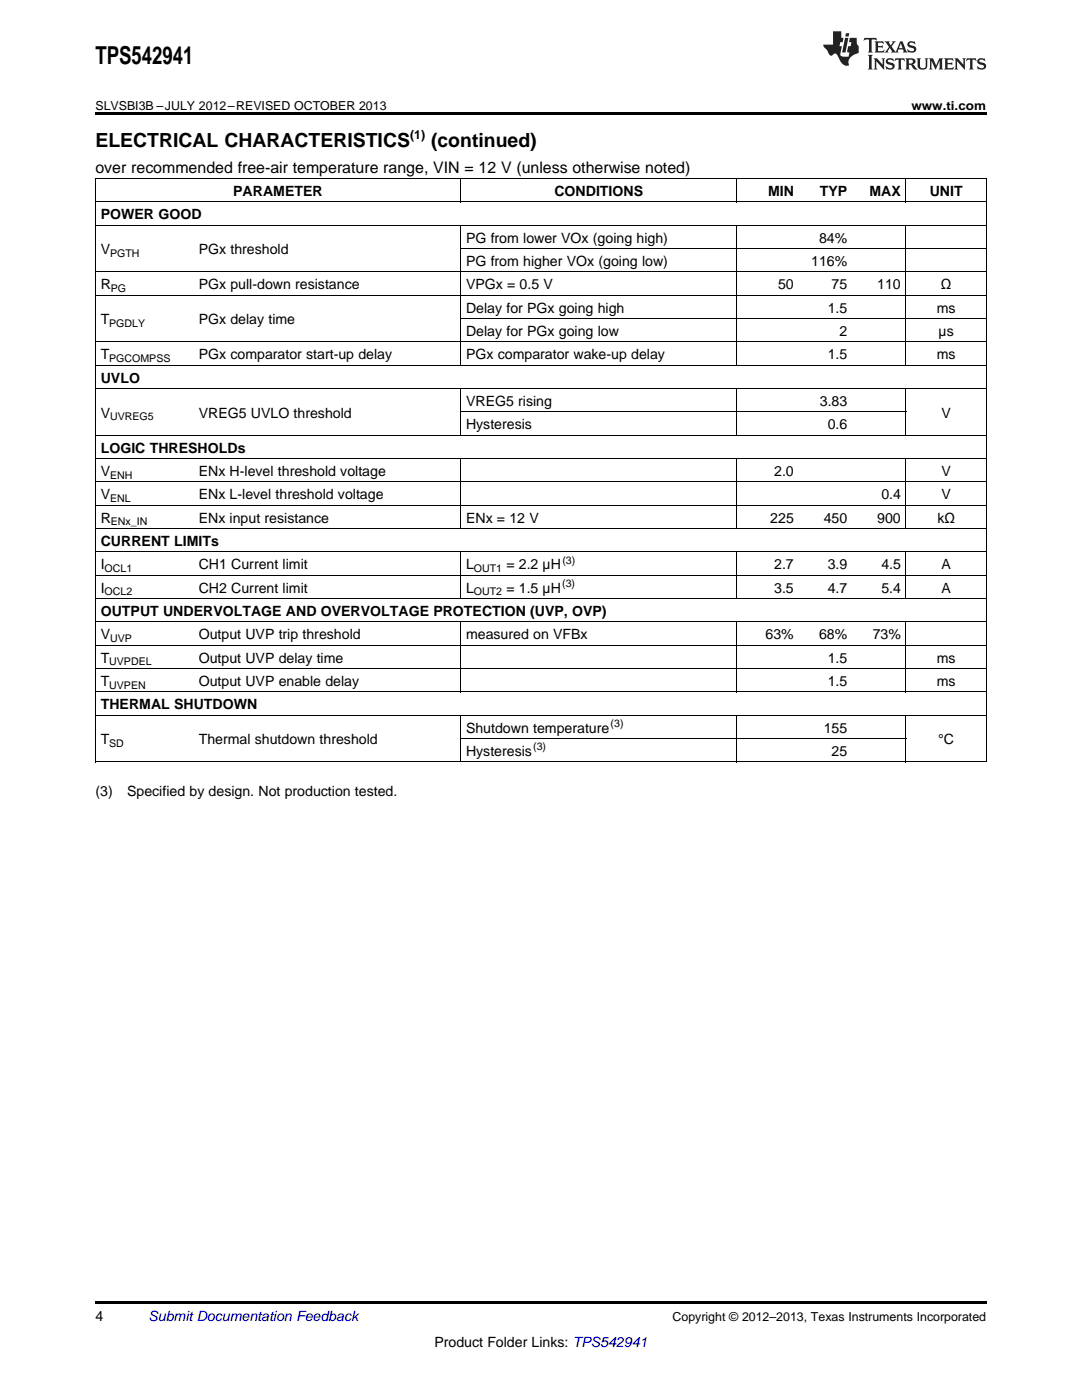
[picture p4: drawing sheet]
<svg xmlns="http://www.w3.org/2000/svg" width="216mm" height="279mm" viewBox="0 0 216 279" stroke-linecap="round" stroke-linejoin="round" font-family="sans-serif">
<defs><g id="words">
<text font-size="4.9" x="19" y="12.8">TPS542941</text>
<g font-size="3.9">
<text x="19" y="29.3">ELECTRICAL CHARACTERISTICS</text>
<text x="86" y="29.3">(continued)</text>
</g>
<text font-size="3.2" x="19" y="34.4">over recommended free-air temperature range, VIN = 12 V (unless otherwise noted)</text>
<g font-size="2.8">
<text x="46.5" y="39.1">PARAMETER</text>
<text x="110.6" y="39.1">CONDITIONS</text>
<text x="153.2" y="39.1">MIN</text>
<text x="163.6" y="39.1">TYP</text>
<text x="173.5" y="39.1">MAX</text>
<text x="185.5" y="39.1">UNIT</text>
<text x="20.1" y="43.7">POWER GOOD</text>
<text x="20.1" y="50.7">V</text>
<text x="39.7" y="50.7">PGx threshold</text>
<text x="93" y="48.4">PG from lower VOx (going high)</text>
<text x="93" y="53.1">PG from higher VOx (going low)</text>
<text x="161.9" y="53.1">116%</text>
<text x="163.4" y="48.4">84%</text>
<text x="20.1" y="57.7">R</text>
<text x="39.7" y="57.7">PGx pull-down resistance</text>
<text x="93" y="57.7">VPGx = 0.5 V</text>
<text x="155.3" y="57.7">50</text>
<text x="165.9" y="57.7">75</text>
<text x="175" y="57.7">110</text>
<text x="187.7" y="57.7">Ω</text>
<text x="20.1" y="64.7">T</text>
<text x="39.7" y="64.7">PGx delay time</text>
<text x="93" y="62.4">Delay for PGx going high</text>
<text x="165.2" y="62.4">1.5</text>
<text x="186.9" y="62.4">ms</text>
<text x="20.1" y="71.7">T</text>
<text x="39.7" y="71.7">PGx comparator start-up delay</text>
<text x="93" y="67">Delay for PGx going low</text>
<text x="93" y="71.7">PGx comparator wake-up delay</text>
<text x="165.2" y="71.7">1.5</text>
<text x="167.5" y="67">2</text>
<text x="186.9" y="71.7">ms</text>
<text x="187.3" y="67">µs</text>
<text x="20.1" y="76.3">UVLO</text>
<text x="20.1" y="83.3">V</text>
<text x="39.7" y="83.3">VREG5 UVLO threshold</text>
<text x="93" y="81">VREG5 rising</text>
<text x="163.6" y="81">3.83</text>
<text x="187.9" y="83.3">V</text>
<text x="93" y="85.7">Hysteresis</text>
<text x="165.2" y="85.7">0.6</text>
<text x="20.1" y="90.3">LOGIC THRESHOLDs</text>
<text x="20.1" y="95">V</text>
<text x="39.7" y="95">ENx H-level threshold voltage</text>
<text x="154.5" y="95">2.0</text>
<text x="187.9" y="95">V</text>
<text x="20.1" y="99.6">V</text>
<text x="39.7" y="99.6">ENx L-level threshold voltage</text>
<text x="175.9" y="99.6">0.4</text>
<text x="187.9" y="99.6">V</text>
<text x="20.1" y="104.3">R</text>
<text x="39.7" y="104.3">ENx input resistance</text>
<text x="93" y="104.3">ENx = 12 V</text>
<text x="153.7" y="104.3">225</text>
<text x="164.4" y="104.3">450</text>
<text x="175" y="104.3">900</text>
<text x="187" y="104.3">kΩ</text>
<text x="20.1" y="108.9">CURRENT LIMITs</text>
<text x="20.1" y="113.6">I</text>
<text x="39.7" y="113.6">CH1 Current limit</text>
<text x="93" y="113.6">L</text>
<text x="101" y="113.6">= 2.2 µH</text>
<text x="154.5" y="113.6">2.7</text>
<text x="165.2" y="113.6">3.9</text>
<text x="175.9" y="113.6">4.5</text>
<text x="187.9" y="113.6">A</text>
<text x="20.1" y="118.3">I</text>
<text x="39.7" y="118.3">CH2 Current limit</text>
<text x="93" y="118.3">L</text>
<text x="101" y="118.3">= 1.5 µH</text>
<text x="154.5" y="118.3">3.5</text>
<text x="165.2" y="118.3">4.7</text>
<text x="175.9" y="118.3">5.4</text>
<text x="187.9" y="118.3">A</text>
<text x="20.1" y="122.9">OUTPUT UNDERVOLTAGE AND OVERVOLTAGE PROTECTION (UVP, OVP)</text>
<text x="20.1" y="127.6">V</text>
<text x="39.7" y="127.6">Output UVP trip threshold</text>
<text x="93" y="127.6">measured on VFBx</text>
<text x="152.8" y="127.6">63%</text>
<text x="163.4" y="127.6">68%</text>
<text x="174.1" y="127.6">73%</text>
<text x="20.1" y="132.2">T</text>
<text x="20.1" y="136.9">T</text>
<text x="39.7" y="132.2">Output UVP delay time</text>
<text x="39.7" y="136.9">Output UVP enable delay</text>
<text x="165.2" y="132.2">1.5</text>
<text x="165.2" y="136.9">1.5</text>
<text x="186.9" y="132.2">ms</text>
<text x="186.9" y="136.9">ms</text>
<text x="20.1" y="141.5">THERMAL SHUTDOWN</text>
<text x="20.1" y="148.5">T</text>
<text x="39.7" y="148.5">Thermal shutdown threshold</text>
<text x="93" y="146.2">Shutdown temperature</text>
<text x="164.4" y="146.2">155</text>
<text x="187.2" y="148.5">°C</text>
<text x="93" y="150.8">Hysteresis</text>
<text x="165.9" y="150.8">25</text>
<text x="19" y="158.8">(3)</text>
<text x="25.4" y="158.8">Specified by design. Not production tested.</text>
<text x="19" y="263.6">4</text>
<text x="86.7" y="268.9">Product Folder Links: TPS542941</text>
</g>
<text font-size="2.8" fill="#0000c8" x="29.6" y="263.6">Submit Documentation Feedback</text>
<g font-size="2.5">
<text x="19" y="21.9">SLVSBI3B –JULY 2012–REVISED OCTOBER 2013</text>
<text x="181.9" y="21.9">www.ti.com</text>
<text x="81.8" y="27.7">(1)</text>
<text x="134.2" y="263.6">Copyright © 2012–2013, Texas Instruments Incorporated</text>
</g>
<g font-size="2.1">
<text x="22" y="51.3">PGTH</text>
<text x="22.1" y="58.3">PG</text>
<text x="21.8" y="65.3">PGDLY</text>
<text x="21.8" y="72.2">PGCOMPSS</text>
<text x="22" y="83.9">UVREG5</text>
<text x="22" y="95.5">ENH</text>
<text x="22" y="100.2">ENL</text>
<text x="22.1" y="104.8">ENx_IN</text>
<text x="112.2" y="112.5">(3)</text>
<text x="20.9" y="114.2">OCL1</text>
<text x="20.9" y="118.8">OCL2</text>
<text x="94.5" y="114.2">OUT1</text>
<text x="94.5" y="118.8">OUT2</text>
<text x="112.2" y="117.1">(3)</text>
<text x="22" y="128.1">UVP</text>
<text x="21.8" y="132.8">UVPDEL</text>
<text x="21.8" y="137.4">UVPEN</text>
<text x="21.8" y="149.1">SD</text>
<text x="106.4" y="149.7">(3)</text>
<text x="121.8" y="145.1">(3)</text>
</g>
</g></defs>
<path d="M19 22.5h177.8v.5h-177.8zM19 259.7h177.8v.5h-177.8z" fill="#000"/>
<g fill="none" stroke="#000" stroke-width=".2">
<path d="M19 35.6h177.8M19.1 35.7v116.4M91.9 35.7v4.7M147 35.7v4.7M180.8 35.7v4.7M196.8 35.7v116.4M19 58.9h177.8M19 54.3h177.8M19 45h177.8M19 40.3h177.8M91.9 45v28M91.9 49.6h104.9"/>
<path d="M147 45v28M180.8 45v28M19 77.6h177.8M19 72.9h177.8M19 68.2h177.8M91.9 77.6v9.3M91.9 63.6h104.9M147 77.6v9.3M180.8 77.6v9.3M19 96.2h177.8M19 91.5h177.8M19 86.9h177.8"/>
<path d="M91.9 91.6v14M91.9 82.2h88.9M147 91.6v14M180.8 91.6v14M19 119.5h177.8M19 114.8h177.8M19 110.2h177.8M19 105.5h177.8M19 100.8h177.8M91.9 110.2v9.3M147 110.2v9.3M180.8 110.2v9.3"/>
<path d="M19 138.1h177.8M19 133.4h177.8M19 128.8h177.8M19 124.1h177.8M91.9 124.2v13.9M147 124.2v13.9M180.8 124.2v13.9M19 152.1h177.8M19 142.8h177.8M91.9 142.8v9.3M91.9 147.4h88.9M147 142.8v9.3"/>
<path d="M180.8 142.8v9.3"/>
</g>
<g fill="#231f20">
<path d="M172.5 7.6l-.1 .5 .4-.2h.6v.1v2.1l-.2 .4h.9l-.2-.4v-2.1l.1-.1h.5l.5 .2-.2-.5zM174.5 8.3l.2 .3v1.5l-.2 .4h1.8l.2-.6a1.04 1.04 0 0 1-1.3 .2v-.7h.6l.3 .2v-.6l-.3 .2h-.6v-.6l.8-.1 .4 .3-.2-.5zM176.5 8.3l.9 1.1-.9 1.1h.8l-.2-.2 .4-.7 .5 .7-.2 .2h1.5l-.2-.2 .2-.4h.9l.1 .4-.2 .2h1l-.3-.3-.7-1.9h-.5l-.9 2-.8-1 .9-1h-.8l.1 .3-.4 .5-.3-.6 .1-.2zM179.7 8.6l.4 1h-.7zM181.3 8.4a.63 .63 0 0 0-.2 .7 .63 .63 0 0 0 .6 .4l.6 .2 .1 .2a.75 .75 0 0 1-.7 .4 .75 .75 0 0 1-.6-.5l.1 .7 .1-.1a1.11 1.11 0 0 0 1.5-.6 1.13 1.13 0 0 0-1.2-.8l-.1-.4a1.04 1.04 0 0 1 1.2 .2l-.2-.5-.2 .1-.4-.2zM173.2 10.9l.2 .4v2.2l-.2 .4h1l-.3-.4v-2.2l.3-.4zM174.3 11.6l.3 .4v1.5l-.3 .4h.8l-.2-.4v-1.3l1.5 1.7v-1.9l.2-.4h-.7l.2 .4v.9l-1.1-1.3zM177 11.8a.62 .62 0 0 0-.2 .7 .62 .62 0 0 0 .6 .4l.6 .1 .1 .3a.76 .76 0 0 1-.7 .3 .76 .76 0 0 1-.7-.4l.2 .7 .1-.1a1.11 1.11 0 0 0 1.5-.6 1.13 1.13 0 0 0-1.2-.8l-.1-.4a1.04 1.04 0 0 1 1.2 .2l-.2-.6-.2 .1-.5-.1zM178.7 11.6l-.2 .6a.61 .61 0 0 1 .8-.3v1.6l-.2 .4h.9l-.2-.4v-1.6a.63 .63 0 0 1 .7 .3l-.1-.6zM180.6 11.6l.3 .4v1.5l-.3 .4h1l-.2-.2-.1-.8 .6 .2a.76 .76 0 0 0 1.2 .7l-1-1a.58 .58 0 0 0 .6-.5 .58 .58 0 0 0-.5-.6zM181.4 11.9h.1a.45 .45 0 0 1 .5 .1 .45 .45 0 0 1 .1 .5l-.8 .2zM182.9 11.6l.2 .2a2.17 2.17 0 0 0 .3 1.9 .99 .99 0 0 0 1.6-.6v-1.1l.2-.4h-.7l.2 .2a1.92 1.92 0 0 1-.2 1.8 .6 .6 0 0 1-.9-.5v-1.1l.2-.4zM185.4 11.6l.2 .4v1.5l-.2 .4h.7l-.2-.4v-1.4l.8 1.8 .8-1.8v1.4l-.2 .4h.9l-.2-.4v-1.5l.2-.4h-.8l-.6 1.5-.6-1.5zM188.4 11.6l.2 .4v1.5l-.2 .4h1.8l.1-.6a1.04 1.04 0 0 1-1.2 .1v-.6h.5l.4 .2v-.6l-.4 .2h-.5v-.7h.8l.3 .3-.1-.6zM190.5 11.6l.2 .4v1.5l-.2 .4h.7l-.2-.4v-1.3l1.5 1.7v-1.9l.2-.4h-.7l.2 .4v.9l-1.1-1.3zM192.9 11.6l-.1 .6a.61 .61 0 0 1 .7-.3l.1 1.6-.3 .4h1l-.3-.4 .1-1.6a.63 .63 0 0 1 .7 .3l-.1-.6zM195.2 11.8a.62 .62 0 0 0-.2 .7 .62 .62 0 0 0 .6 .4l.6 .1 .1 .3a.76 .76 0 0 1-.7 .3 .76 .76 0 0 1-.6-.4l.1 .7 .1-.1a1.11 1.11 0 0 0 1.6-.6 1.13 1.13 0 0 0-1.3-.8l-.1-.4a1.04 1.04 0 0 1 1.2 .2l-.1-.6-.2 .1-.5-.1z"/>
<path d="M166.2 6.3v2.6h-1.9v.4l.8 .9a.91 .91 0 0 0 1 .8 .56 .56 0 0 1 .5-.3 .56 .56 0 0 1 .5 .3l.4 .8a1.53 1.53 0 0 0 1.9 1.2 1.54 1.54 0 0 1 1-2.1l.9-.3v-1.4a1.52 1.52 0 0 1-.4-1.6h-1.3l-.2 .8h.5l-.2 .8h-.5l-.1 1v.2l.4 .1-.2 .8a1.93 1.93 0 0 1-1.6-.3l.3-1.8h-.5l.2-.8h.4l.2-.8h-.4v-1.3zM168.6 7.6l-.6 2.9h.7l.6-2.9zM168.8 6.6l-.1 .7h.6l.2-.7z"/>
</g>
<use href="#words"/>
</svg>
